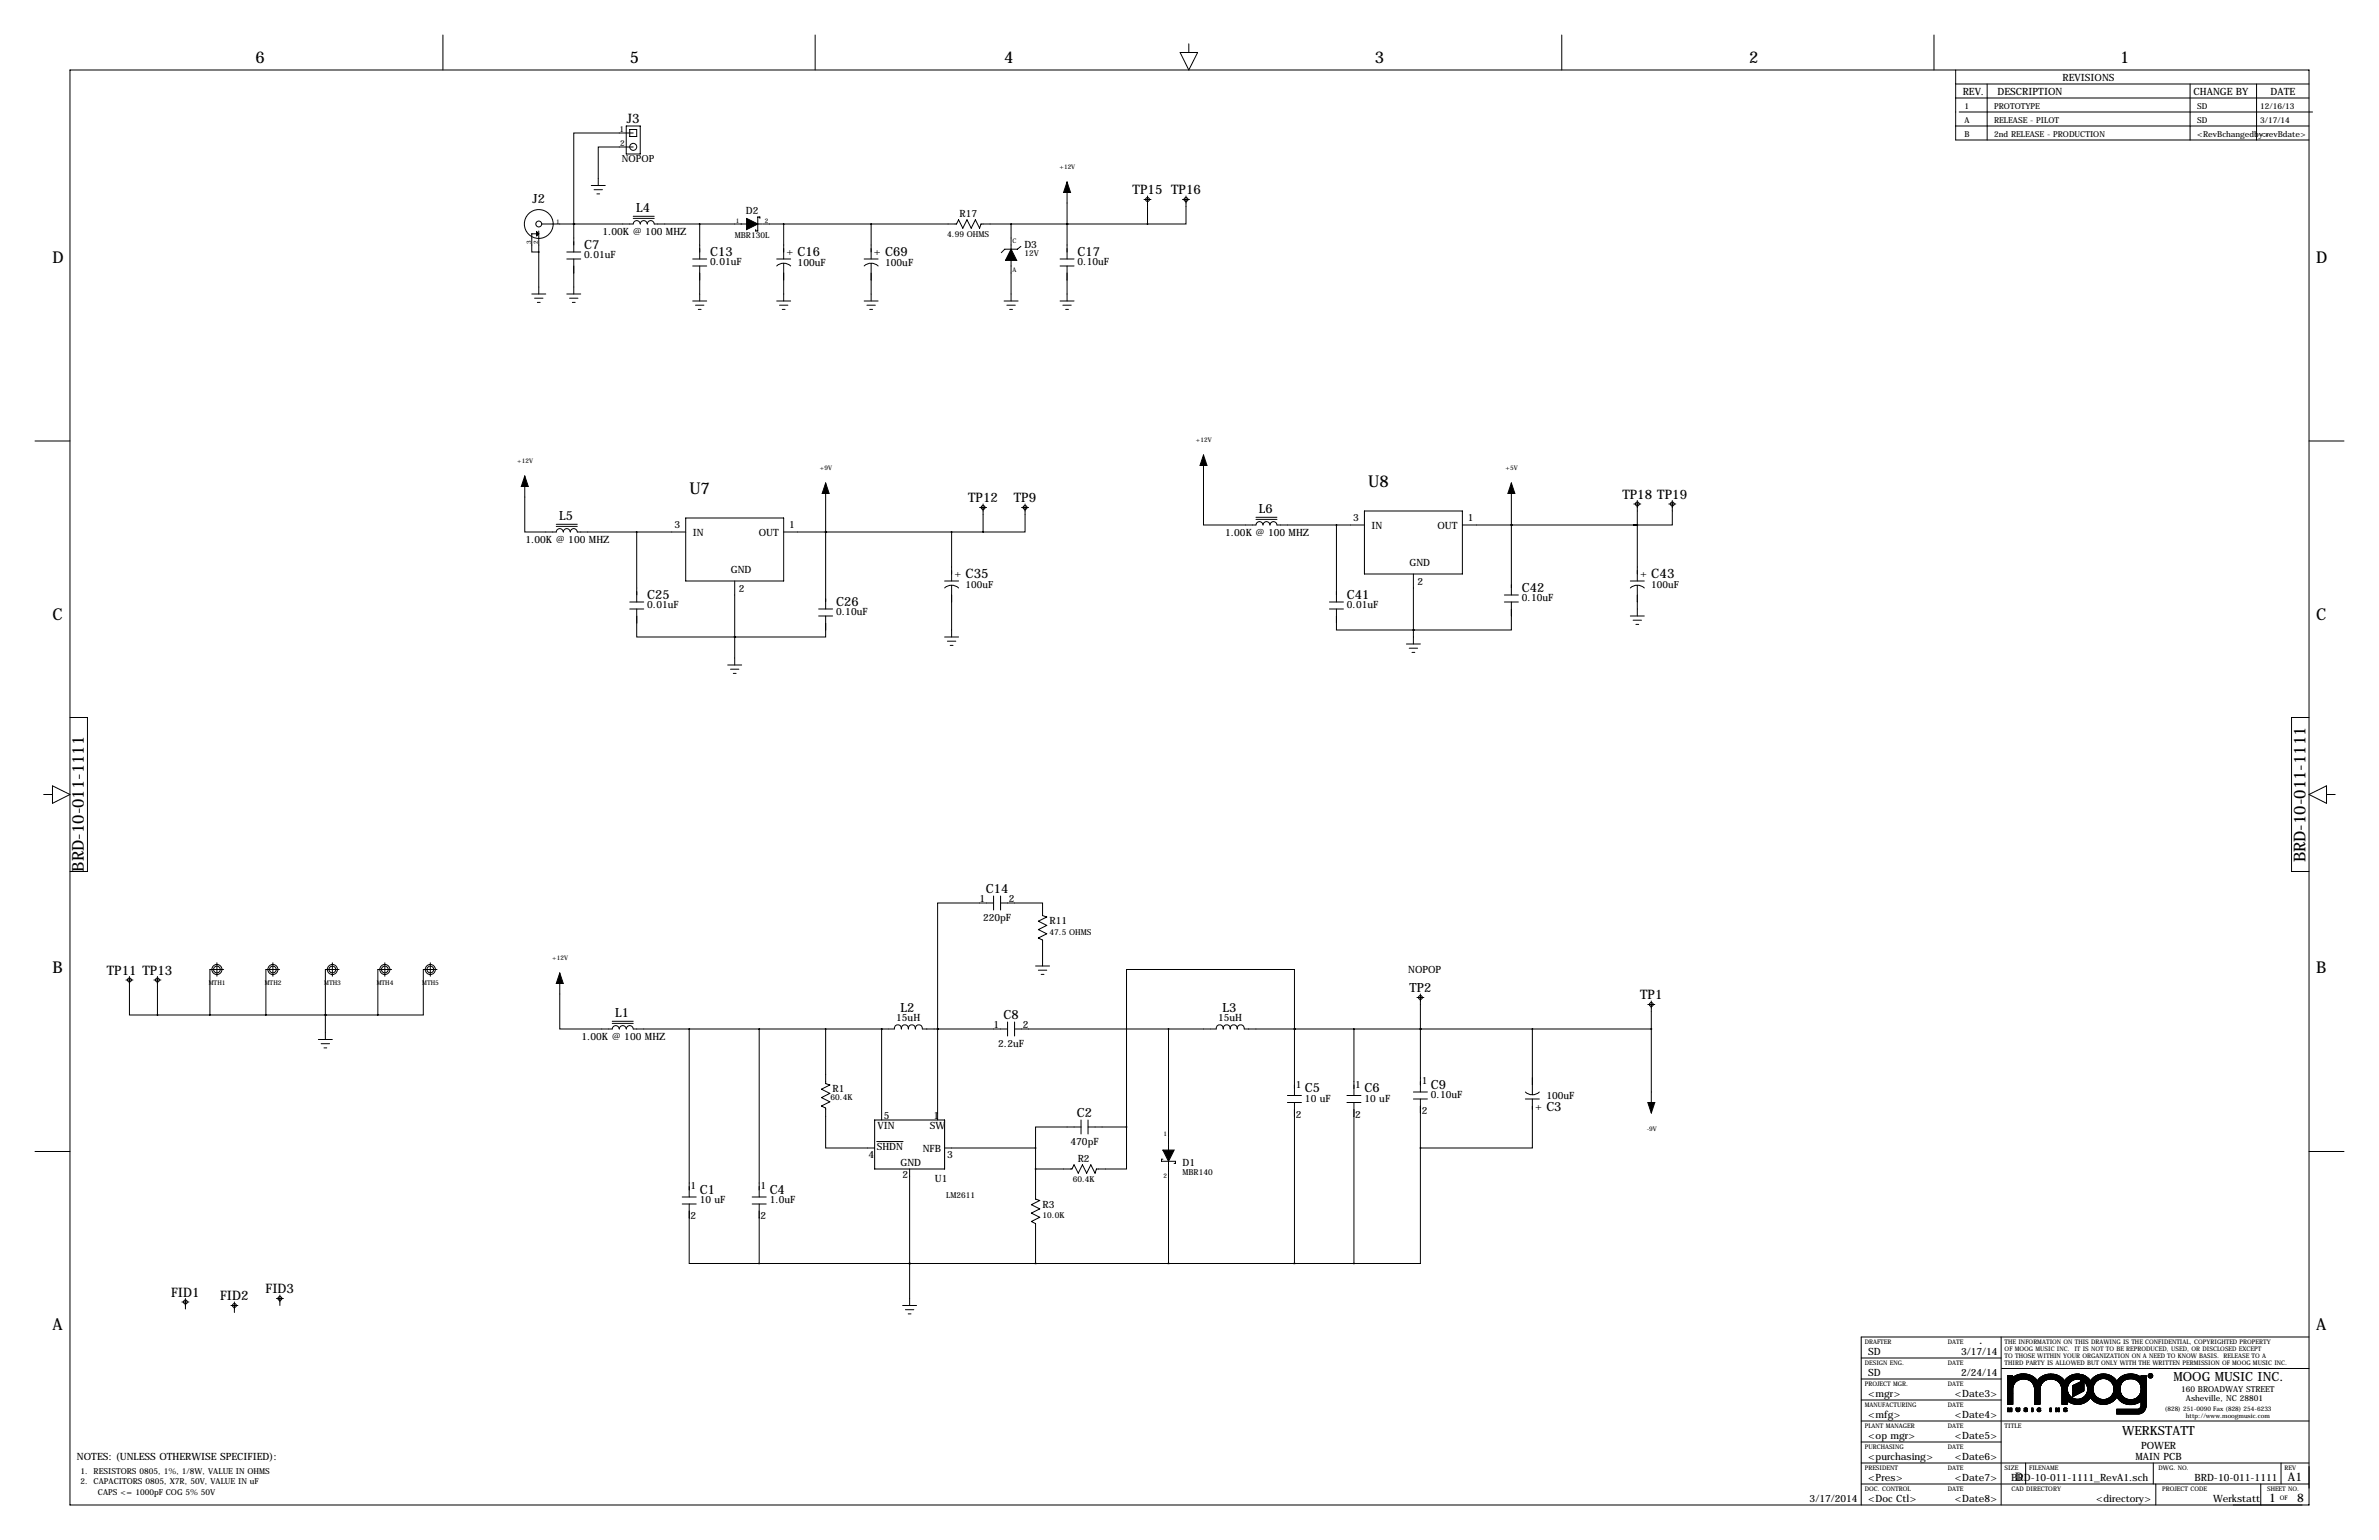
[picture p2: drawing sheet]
<svg xmlns="http://www.w3.org/2000/svg" width="864mm" height="559mm" viewBox="0 0 864 559" stroke-linecap="round" stroke-linejoin="round" font-family="sans-serif">
<defs><g id="words">
<g font-size="5.9">
<text x="92.7" y="22.9">6</text>
<text x="228.6" y="22.9">5</text>
<text x="364.5" y="22.9">4</text>
<text x="499.1" y="22.9">3</text>
<text x="635" y="22.9">2</text>
<text x="769.6" y="22.9">1</text>
<text x="19" y="95.2">D</text>
<text x="840.7" y="95.2">D</text>
<text x="250.3" y="179.1">U7</text>
<text x="496.6" y="176.5">U8</text>
<text x="19" y="224.8">C</text>
<text x="840.7" y="224.8">C</text>
<text x="30.5" y="316.2" transform="rotate(-90 30.5 316.2)">BRD-10-011-1111</text>
<text x="836.9" y="312.9" transform="rotate(-90 836.9 312.9)">BRD-10-011-1111</text>
<text x="19" y="353.1">B</text>
<text x="840.7" y="353.1">B</text>
<text x="19" y="482.6">A</text>
<text x="840.7" y="482.6">A</text>
</g>
<g font-size="4.7">
<text x="227.6" y="44.7">J3</text>
<text x="411.1" y="70.5">TP15 TP16</text>
<text x="351.4" y="182.2">TP12</text>
<text x="368" y="182.2">TP9</text>
<text x="588.9" y="180.9">TP18 TP19</text>
<text x="350.5" y="209.6">C35</text>
<text x="599.4" y="209.6">C43</text>
<text x="38.8" y="353.8">TP11 TP13</text>
<text x="595.4" y="362.6">TP1</text>
<text x="62.1" y="470.5">FID1</text>
<text x="79.9" y="471.8">FID2</text>
<text x="96.4" y="469.2">FID3</text>
</g>
<g font-size="4.6">
<text x="193.3" y="73.7">J2</text>
<text x="230.9" y="77">L4</text>
<text x="212.1" y="90.2">C7</text>
<text x="257.8" y="92.7">C13</text>
<text x="289.6" y="92.7">C16</text>
<text x="321.3" y="92.7">C69</text>
<text x="391.2" y="92.7">C17</text>
<text x="203" y="188.7">L5</text>
<text x="457" y="186.2">L6</text>
<text x="552.4" y="214.6">C42</text>
<text x="234.9" y="217.2">C25</text>
<text x="303.5" y="219.7">C26</text>
<text x="488.9" y="217.2">C41</text>
<text x="357.9" y="323.8">C14</text>
<text x="511.7" y="360">TP2</text>
<text x="223.3" y="369.1">L1</text>
<text x="326.9" y="367.3">L2</text>
<text x="364.3" y="369.6">C8</text>
<text x="443.8" y="367.3">L3</text>
<text x="519.4" y="395">C9</text>
<text x="473.7" y="396.2">C5</text>
<text x="495.3" y="396.2">C6</text>
<text x="390.9" y="405.1">C2</text>
<text x="561.3" y="403.3">C3</text>
<text x="254" y="433.1">C1</text>
<text x="279.4" y="433.1">C4</text>
<text x="789" y="501.1">MOOG MUSIC INC.</text>
<text x="770.4" y="520.7">WERKSTATT</text>
</g>
<g font-size="4.3">
<text x="731.5" y="537.2">D</text>
<text x="830.5" y="537.4">A1</text>
<text x="823.8" y="544.8">1</text>
<text x="833.9" y="544.8">8</text>
</g>
<g font-size="3.6">
<text x="748.7" y="29.2">REVISIONS</text>
<text x="712.5" y="34.3">REV.</text>
<text x="725.2" y="34.3">DESCRIPTION</text>
<text x="796.3" y="34.3">CHANGE BY</text>
<text x="824.2" y="34.3">DATE</text>
<text x="225.7" y="58.6">NOPOP</text>
<text x="270.8" y="77.5">D2</text>
<text x="348.3" y="78.8">R17</text>
<text x="218.7" y="85.1">1.00K @ 100 MHZ</text>
<text x="371.9" y="89.9">D3</text>
<text x="212.1" y="93.7">0.01uF</text>
<text x="285.5" y="92.5">+</text>
<text x="317.2" y="92.5">+</text>
<text x="257.8" y="96.3">0.01uF</text>
<text x="289.6" y="96.5">100uF</text>
<text x="321.3" y="96.5">100uF</text>
<text x="391.2" y="96.3">0.10uF</text>
<text x="244.8" y="191.5">3</text>
<text x="286.5" y="191.5">1</text>
<text x="491.2" y="189">3</text>
<text x="497.8" y="191.8">IN</text>
<text x="521.8" y="191.8">OUT</text>
<text x="532.9" y="189">1</text>
<text x="190.7" y="196.9">1.00K @ 100 MHZ</text>
<text x="251.5" y="194.3">IN</text>
<text x="275.4" y="194.3">OUT</text>
<text x="444.7" y="194.3">1.00K @ 100 MHZ</text>
<text x="265.3" y="208">GND</text>
<text x="346.5" y="209.3">+</text>
<text x="511.7" y="205.5">GND</text>
<text x="595.4" y="209.3">+</text>
<text x="268.2" y="214.6">2</text>
<text x="350.5" y="213.3">100uF</text>
<text x="514.6" y="212.1">2</text>
<text x="599.4" y="213.3">100uF</text>
<text x="234.9" y="220.7">0.01uF</text>
<text x="488.9" y="220.7">0.01uF</text>
<text x="552.4" y="218.2">0.10uF</text>
<text x="303.5" y="223.3">0.10uF</text>
<text x="355.6" y="327.2">1</text>
<text x="366.3" y="327.2">2</text>
<text x="356.9" y="334">220pF</text>
<text x="381" y="335.3">R11</text>
<text x="511.2" y="353">NOPOP</text>
<text x="325.3" y="370.6">15uH</text>
<text x="442.2" y="370.6">15uH</text>
<text x="211" y="377.2">1.00K @ 100 MHZ</text>
<text x="360.6" y="372.9">1</text>
<text x="371.3" y="372.9">2</text>
<text x="362.4" y="379.7">2.2uF</text>
<text x="470.4" y="394.7">1</text>
<text x="492" y="394.7">1</text>
<text x="516.1" y="393.4">1</text>
<text x="302.3" y="396.2">R1</text>
<text x="473.7" y="399.8">10 uF</text>
<text x="495.3" y="399.8">10 uF</text>
<text x="519.4" y="398.5">0.10uF</text>
<text x="561.3" y="398.8">100uF</text>
<text x="320.8" y="406.1">5</text>
<text x="338.8" y="406.1">1</text>
<text x="470.4" y="405.6">2</text>
<text x="492" y="405.6">2</text>
<text x="516.1" y="404.4">2</text>
<text x="557.3" y="402.8">+</text>
<text x="318.5" y="409.7">VIN</text>
<text x="337.6" y="409.7">SW</text>
<text x="318.3" y="417.3">SHDN</text>
<text x="335" y="417.8">NFB</text>
<text x="388.6" y="415.3">470pF</text>
<text x="315.2" y="420.1">4</text>
<text x="326.9" y="422.9">GND</text>
<text x="343.9" y="420.1">3</text>
<text x="391.2" y="421.7">R2</text>
<text x="429.3" y="422.9">D1</text>
<text x="250.7" y="431.5">1</text>
<text x="276.1" y="431.5">1</text>
<text x="327.7" y="427.5">2</text>
<text x="339.3" y="428.8">U1</text>
<text x="254" y="436.6">10 uF</text>
<text x="279.4" y="436.6">1.0uF</text>
<text x="250.7" y="442.5">2</text>
<text x="276.1" y="442.5">2</text>
<text x="378.5" y="438.1">R3</text>
<text x="678.2" y="491.5">SD</text>
<text x="711.9" y="491.5">3/17/14</text>
<text x="678.2" y="499.1">SD</text>
<text x="711.9" y="499.1">2/24/14</text>
<text x="678.2" y="506.7">&lt;mgr&gt;</text>
<text x="709.6" y="506.7">&lt;Date3&gt;</text>
<text x="678.2" y="514.3">&lt;mfg&gt;</text>
<text x="709.6" y="514.3">&lt;Date4&gt;</text>
<text x="678.2" y="522">&lt;op mgr&gt;</text>
<text x="709.6" y="522">&lt;Date5&gt;</text>
<text x="777.3" y="525.8">POWER</text>
<text x="27.9" y="529.6">NOTES: (UNLESS OTHERWISE SPECIFIED):</text>
<text x="678.2" y="529.6">&lt;purchasing&gt;</text>
<text x="709.6" y="529.6">&lt;Date6&gt;</text>
<text x="775.2" y="529.6">MAIN PCB</text>
<text x="678.2" y="537.2">&lt;Pres&gt;</text>
<text x="709.6" y="537.2">&lt;Date7&gt;</text>
<text x="730.1" y="537.2">BRD-10-011-1111_RevA1.sch</text>
<text x="796.6" y="537.2">BRD-10-011-1111</text>
<text x="656.9" y="544.8">3/17/2014</text>
<text x="678.2" y="544.8">&lt;Doc Ctl&gt;</text>
<text x="709.6" y="544.8">&lt;Date8&gt;</text>
<text x="760.9" y="544.8">&lt;directory&gt;</text>
<text x="803.4" y="544.8">Werkstatt</text>
</g>
<g font-size="3">
<text x="713.1" y="39.4">1</text>
<text x="723.9" y="39.4">PROTOTYPE</text>
<text x="797.6" y="39.4">SD</text>
<text x="820.4" y="39.4">12/16/13</text>
<text x="224.9" y="47.8">1</text>
<text x="713.1" y="44.5">A</text>
<text x="723.9" y="44.5">RELEASE - PILOT</text>
<text x="797.6" y="44.5">SD</text>
<text x="820.4" y="44.5">3/17/14</text>
<text x="225.1" y="52.8">2</text>
<text x="713.1" y="49.5">B</text>
<text x="723.9" y="49.5">2nd RELEASE - PRODUCTION</text>
<text x="797.6" y="49.5">&lt;RevBchangedby&gt;</text>
<text x="820.4" y="49.5">&lt;revBdate&gt;</text>
<text x="266.7" y="86.4">MBR130L</text>
<text x="343.8" y="86.2">4.99 OHMS</text>
<text x="371.9" y="93">12V</text>
<text x="381" y="339.1">47.5 OHMS</text>
<text x="301.5" y="399.3">60.4K</text>
<text x="389.4" y="429.1">60.4K</text>
<text x="429.2" y="426.4">MBR140</text>
<text x="343.5" y="434.6">LM2611</text>
<text x="378.5" y="442">10.0K</text>
<text x="791.8" y="505">160 BROADWAY STREET</text>
<text x="793.5" y="508.5">Asheville, NC 28801</text>
<text x="29.2" y="534.7">1. RESISTORS 0805, 1%, 1/8W, VALUE IN OHMS</text>
<text x="29.2" y="538.5">2. CAPACITORS 0805, X7R, 50V, VALUE IN uF</text>
<text x="35.6" y="542.3">CAPS &lt;= 1000pF COG 5% 50V</text>
</g>
<g font-size="2.4">
<text x="75.8" y="357.3">MTH1</text>
<text x="96.1" y="357.3">MTH2</text>
<text x="117.7" y="357.3">MTH3</text>
<text x="136.7" y="357.3">MTH4</text>
<text x="153.3" y="357.3">MTH5</text>
</g>
<g font-size="2.3">
<text x="384.6" y="61.4">+12V</text>
<text x="201.9" y="81.3">1</text>
<text x="267.2" y="80.8">1</text>
<text x="277.6" y="80.8">2</text>
<text x="192.8" y="88.7" transform="rotate(-90 192.8 88.7)">3</text>
<text x="195.3" y="88.7" transform="rotate(-90 195.3 88.7)">2</text>
<text x="367.5" y="88.2">C</text>
<text x="367.5" y="98.9">A</text>
<text x="434.1" y="160.4">+12V</text>
<text x="187.7" y="168">+12V</text>
<text x="297.6" y="170.6">+9V</text>
<text x="546.5" y="170.6">+5V</text>
<text x="200.4" y="348.4">+12V</text>
<text x="422.4" y="412.3">1</text>
<text x="597.8" y="410.5">-9V</text>
<text x="422.4" y="427.5">2</text>
<text x="676.9" y="487.7">DRAFTER</text>
<text x="707.1" y="487.7">DATE</text>
<text x="727.7" y="487.7">THE INFORMATION ON THIS DRAWING IS THE CONFIDENTIAL, COPYRIGHTED PROPERTY</text>
<text x="727.7" y="490.2">OF MOOG MUSIC INC. IT IS NOT TO BE REPRODUCED, USED, OR DISCLOSED EXCEPT</text>
<text x="676.9" y="495.3">DESIGN ENG.</text>
<text x="707.1" y="495.3">DATE</text>
<text x="727.7" y="492.8">TO THOSE WITHIN YOUR ORGANIZATION ON A NEED TO KNOW BASIS. RELEASE TO A</text>
<text x="727.7" y="495.3">THIRD PARTY IS ALLOWED BUT ONLY WITH THE WRITTEN PERMISSION OF MOOG MUSIC INC.</text>
<text x="676.9" y="502.9">PROJECT MGR.</text>
<text x="707.1" y="502.9">DATE</text>
<text x="676.9" y="510.5">MANUFACTURING</text>
<text x="707.1" y="510.5">DATE</text>
<text x="785.9" y="512.1">(828) 251-0090 Fax (828) 254-6233</text>
<text x="793.5" y="514.6">http://www.moogmusic.com</text>
<text x="676.9" y="518.2">PLANT MANAGER</text>
<text x="707.1" y="518.2">DATE</text>
<text x="727.7" y="518.2">TITLE</text>
<text x="676.9" y="525.8">PURCHASING</text>
<text x="707.1" y="525.8">DATE</text>
<text x="676.9" y="533.4">PRESIDENT</text>
<text x="707.1" y="533.4">DATE</text>
<text x="727.7" y="533.4">SIZE</text>
<text x="736.6" y="533.4">FILENAME</text>
<text x="783.6" y="533.4">DWG. NO.</text>
<text x="829.3" y="533.4">REV</text>
<text x="676.9" y="541">DOC. CONTROL</text>
<text x="707.1" y="541">DATE</text>
<text x="730.2" y="541">CAD DIRECTORY</text>
<text x="784.9" y="541">PROJECT CODE</text>
<text x="823" y="541">SHEET NO.</text>
<text x="827.6" y="544.3">OF</text>
</g>
</g></defs>
<g fill="none" stroke="#000" stroke-width=".36">
<path d="M160.8 12.7v12.7M295.9 12.7v12.7M428.4 19h6.3l-3.2 6.4zM431.5 15.9v3.1M566.9 12.7v12.7M702.1 12.7v12.7M25.4 25.4h812.8v520.7h-812.8zM709.9 30.5h128.3M709.9 25.4v25.4h128.3M709.9 35.6h128.3M721.4 30.5v20.4M795 30.5v20.4"/>
<path d="M819.1 30.5v20.4M227.3 45.7h5.1v10.2h-5.1zM228.6 47h2.5v2.5h-2.5zM229.9 48.3h-21.6v33M229.9 53.3h-12.7v14M709.9 45.7h128.3M711.2 40.6h128.3M214.6 67.3h5.1M215.6 68.8h3.1M216.7 70.4h1M229.9 79.2h7.6M229.9 78.5h7.6"/>
<path d="M275.8 79.2v-.5h-.7v5.1h-.8v-.5M387.3 66v28M415.3 72.4h2.5M416.6 71.1v10.2M429.3 72.4h2.5M430.5 71.1v10.2h-13.9M194.8 84.1l.8 .7-.8 .8zM195.6 84.8h-2.6v6.6h2.6M195.6 83.8v22.9M196.6 81.3h33.3M205.7 91.4h5.1M205.7 94h5.1"/>
<path d="M208.3 81.3h.1M208.3 81.3v10.1M208.3 94v12.7M229.9 81.3a1.27 1.27 0 0 1 1.2-1.2 1.27 1.27 0 0 1 1.3 1.2M232.4 81.3a1.27 1.27 0 0 1 1.3-1.2 1.27 1.27 0 0 1 1.2 1.2M235 81.3a1.27 1.27 0 0 1 1.2-1.2 1.27 1.27 0 0 1 1.3 1.2h33.5M251.5 94h5M251.5 96.5h5M254 81.3v12.7M254 96.5v12.7M275.1 81.3h1.5M276.9 81.3h70.3l.8-1.5 1.5 3 1.5-3 1.6 3 1.5-3 1.5 3 .5-1.5h60.5"/>
<path d="M281.9 94h5.1M282 96.5a3.7 3.7 0 0 1 5 0M284.5 81.3v12.7M284.5 95.5v13.7M313.7 94h5.1M313.7 96.5a3.7 3.7 0 0 1 5.1 0M316.2 81.3v12.7M316.2 95.5v13.7M367 81.3v9.1M367 94.5v14.7M370.6 89.4l-1.3 1h-4.6l-1.2 1.3M384.8 94h5.1"/>
<path d="M384.8 96.5h5.1M387.3 81.3h.1M387.3 96.5v12.7M193 106.7h5.1M194.1 108.2h3M195.1 109.7h1M205.7 106.7h5.1M206.8 108.2h3M207.8 109.7h1M251.5 109.2h5M252.5 110.7h3M253.5 112.3h1"/>
<path d="M281.9 109.2h5.1M283 110.7h3M284 112.3h1M313.7 109.2h5.1M314.7 110.7h3.1M315.7 112.3h1M364.5 109.2h5.1M365.5 110.7h3.1M366.5 112.3h1M384.8 109.2h5.1M385.8 110.7h3.1M386.8 112.3h1.1"/>
<path d="M12.7 160h12.7M190.5 172.7v20.3h11.4a1.27 1.27 0 0 1 1.3-1.2 1.27 1.27 0 0 1 1.3 1.2 1.27 1.27 0 0 1 1.2-1.2 1.27 1.27 0 0 1 1.3 1.2 1.27 1.27 0 0 1 1.3-1.2 1.27 1.27 0 0 1 1.2 1.2h39.4M299.7 175.3v45.7M436.9 165.1v25.4h19a1.27 1.27 0 0 1 1.3-1.2 1.27 1.27 0 0 1 1.3 1.2 1.27 1.27 0 0 1 1.2-1.2 1.27 1.27 0 0 1 1.3 1.2 1.27 1.27 0 0 1 1.3-1.2 1.27 1.27 0 0 1 1.2 1.2h31.8M548.6 175.3v40.6M838.2 160h12.7M201.9 191h7.6M201.9 190.2h7.6M231.1 193v25.4M248.9 188h35.6v22.8h-35.6zM284.5 193h72.4M299.7 193h.1"/>
<path d="M345.4 193v17.8M355.6 184.1h2.5M356.9 182.9v10.1M370.8 184.1h2.6M372.1 182.9v10.1h-15.2M455.9 188.5h7.6M455.9 187.7h7.6M485.1 190.5v27.9M495.3 185.4h35.6v22.9h-35.6zM530.9 190.5h63.5M548.6 190.5h.1M593.1 190.5h1.3v20.3"/>
<path d="M593.1 182.9h2.5M594.4 181.6v8.9M605.8 182.9h2.5M607.1 181.6v8.9h-12.7M228.6 218.4h5.1M266.7 210.8v30.5M342.9 210.8h5.1M342.9 213.3a3.7 3.7 0 0 1 5.1 .1M345.4 212.3v18.8M482.6 218.4h5.1M513.1 208.3v25.4M546.1 218.4h5.1"/>
<path d="M546.1 215.9h5.1M548.6 218.4v10.2h-35.5M591.8 210.8h5.1M591.8 213.3a3.7 3.7 0 0 1 5.1 .1M594.4 212.3v11.2M228.6 221h5.1M231.1 221v10.1h35.6M266.7 231.1h.1M297.2 221h5.1M297.2 223.5h5.1M299.7 223.5v7.6h-33M342.9 231.1h5.1"/>
<path d="M343.9 232.7h3.1M344.9 234.2h1M482.6 221h5.1M485.1 221v7.6h28M510.5 233.7h5.1M511.6 235.2h3M512.6 236.7h1M513.1 228.6h.1M591.8 223.5h5.1M592.8 225h3.1M593.9 226.6h1M264.2 241.3h5"/>
<path d="M265.2 242.8h3M266.2 244.3h1M25.4 260.3h6.3v55.9h-6.3M838.2 260.3h-6.4v55.9h6.4M15.8 288.3h3.2M19 285.1l6.4 3.2-6.4 3.2zM835.7 297.2h.1M838.2 288.3l6.3-3.2v6.4zM844.5 288.3h3.2M360.7 327.7h-20.3v45.7M360.7 325.1v5.1M363.2 327.7h15.3v4.5l1.5 .5-3.1 1.6 3.1 1.5-3.1 1.5 3.1 1.5-3.1 1.6 1.6 .7v9.4"/>
<path d="M363.2 325.1v5.1M45.7 355.6h2.6M47 354.3v14h10.1M55.9 355.6h2.5M57.1 354.3v14M78.7 349.4v4.8M81.2 351.8h-5v16.5M99.1 349.4v4.8M101.5 351.8h-5v16.5M120.6 349.4v4.8M123.1 351.8h-5v25.4M139.7 349.4v4.8"/>
<path d="M142.1 351.8h-4.9v16.5M156.2 349.4v4.8M158.6 351.8h-4.9v16.5h-16.5M203.2 353.1v20.3h19.1a1.27 1.27 0 0 1 1.2-1.2 1.27 1.27 0 0 1 1.3 1.2 1.27 1.27 0 0 1 1.3-1.2 1.27 1.27 0 0 1 1.2 1.2 1.27 1.27 0 0 1 1.3-1.2 1.27 1.27 0 0 1 1.3 1.2h94.8M375.9 350.5h5.1M376.9 352h3.1M378 353.6h1M57.1 368.3h80.1M115.6 377.2h5M116.6 378.7h3M118.1 368.3h.1M222.2 371.3h7.7"/>
<path d="M222.2 370.6h7.7M250.2 373.4v60.9M275.6 373.4v60.9M299.7 373.4v19.8l1.5 .5-3 1.5 3 1.5-3 1.6 3 1.5-3 1.5 1.5 .8v14.5h17.8M320 373.4h.1M320 373.4v33M324.7 373.4a1.27 1.27 0 0 1 1.2-1.5 1.27 1.27 0 0 1 1.3 1.5M327.2 373.4a1.27 1.27 0 0 1 1.3-1.5 1.27 1.27 0 0 1 1.2 1.5M329.8 373.4a1.27 1.27 0 0 1 1.2-1.5 1.27 1.27 0 0 1 1.3 1.5M332.3 373.4a1.27 1.27 0 0 1 1.3-1.5 1.27 1.27 0 0 1 1.2 1.5h31M340.4 373.4h.1M340.4 373.4v33"/>
<path d="M365.8 370.8v5.1M368.3 373.4h73.2a1.27 1.27 0 0 1 1.3-1.5 1.27 1.27 0 0 1 1.2 1.5 1.29 1.29 0 0 1 1.3-1.5 1.29 1.29 0 0 1 1.3 1.5 1.29 1.29 0 0 1 1.2-1.5 1.29 1.29 0 0 1 1.3 1.5 1.29 1.29 0 0 1 1.3-1.5 1.29 1.29 0 0 1 1.2 1.5h147.8M368.3 370.8v5.1M424.2 373.4v43.9M469.9 373.4h.1M469.9 373.4v-21.6h-61v57.1M469.9 373.4v24.1M491.5 373.4v24.1M514.3 361.9h2.6M515.6 373.4h.1M515.6 360.7v35.5M556.3 373.4v23.9"/>
<path d="M598.2 364.5h2.5M599.4 363.2v40.7M117.6 380.2h1M467.4 397.5h5M488.9 397.5h5.1M513.1 396.2h5.1M513.1 398.8h5.1M515.6 398.8v17.8M553.7 396.2a3.7 3.7 0 0 0 5.1 .1M553.7 398.8h5.1M556.3 398.8v17.8h-40.7M12.7 417.8h12.7"/>
<path d="M318.3 414.2h9.5M342.9 416.6h33M375.9 416.6v18.5l1.5 .5-3 1.5 3 1.6-3 1.5 3 1.5-3 1.5 1.5 .8v14.5M392.4 408.9h-16.5v7.7M392.4 406.4v5.1M395 408.9h13.9M395 406.4v5.1M408.9 408.9v15.3h-10.9l-.5 1.5-1.5-3-1.5 3-1.6-3-1.5 3-1.5-3-.8 1.5h-13.2M467.4 400h5M469.9 400v58.5M488.9 400h5.1M491.5 400v58.5"/>
<path d="M515.6 416.6v41.9h-24.1M838.2 417.8h12.7M247.6 434.3h5.1M247.6 436.9h5.1M250.2 436.9v21.6h25.4M273 434.3h5.1M273 436.9h5.1M275.6 436.9v21.6M330.2 424.2v49.5M422.1 420.6h-.5v.8h5.1v.7h-.5M424.2 421.4v37.1M275.6 458.5h215.9"/>
<path d="M330.2 458.5h.1M66 472.4h2.6M67.3 471.2v3.8M83.8 473.7h2.6M85.1 472.4v3.8M100.3 471.2h2.6M101.6 469.9v3.8M327.7 473.7h5M328.7 475.2h3M329.7 476.8h1M675.6 492.8h50.8M718.8 487.4h.1"/>
<path d="M726.4 485.1v61M726.6 496.6h111.6M728.8 499.9l9.8 .1M728.8 499.8l9.7 .1M728.8 499.8h1.8M728.8 499.7h1.8M728.8 499.6h1.8M728.8 499.5h1.8M728.8 499.4h1.8M728.8 499.3h1.8M728.8 499.2h1.8M730.8 499.8h7.6"/>
<path d="M730.9 499.7h7.4M731 499.6h7.2M731.1 499.5h6.9M731.3 499.4h6.6M731.3 499.4h6.5M731.5 499.3h6.1M731.7 499.2h5.7M731.9 499.1h5.3M732.1 499h4.8M732.2 498.9h4.6M732.5 498.8h4M732.8 498.7h3.4"/>
<path d="M733.3 498.6h2.4M734.4 498.5h.4M740.5 500h8M740.6 499.9h7.7M740.7 499.8h7.5M740.8 499.7h7.4M740.9 499.6h7.1M741.1 499.5h6.8M741.3 499.4h6.4M741.3 499.4h6.3M741.5 499.3h5.9M741.7 499.2h5.6"/>
<path d="M741.9 499.1h5.1M742.2 499h4.5M742.3 498.9h4.4M742.7 498.8h3.6M743 498.7h3M743.6 498.6h1.7M750.4 500h4.5M750.5 499.9h4.4M750.6 499.8h4.3M750.7 499.7h4.2M750.8 499.6h4.1M751 499.5h3.9"/>
<path d="M751.1 499.4h3.8M751.2 499.4h3.7M751.4 499.3h3.5M751.5 499.2h3.4M751.8 499.1h3.1M752 499h2.9M752.1 498.9h2.8M752.4 498.8h2.5M752.8 498.7h2.1M753.3 498.6h1.6M755.3 499.9l2.6 .1M755.3 499.8l2.5 .1"/>
<path d="M755.3 499.8h2.4M755.3 499.7h2.3M755.3 499.6h2.2M755.3 499.5h2M755.3 499.4h1.9M755.3 499.3l1.8 .1M755.3 499.2l1.6 .1M755.3 499.1l1.5 .1M755.3 499l1.3 .1M755.3 499h1M755.3 498.9h.9M755.3 498.8h.6"/>
<path d="M755.3 498.7h.2M759.8 500h7.6M759.9 499.9h7.3M760 499.8h7.1M760.1 499.7h7M760.2 499.6h6.7M760.4 499.5h6.4M760.5 499.4h6.1M760.6 499.4h5.9M760.8 499.3h5.6M760.9 499.2h5.3M761.1 499.1h4.9"/>
<path d="M761.4 499h4.3M761.5 498.9h4.1M761.8 498.8h3.5M762.1 498.7h2.9M762.6 498.6h1.9M769.5 499.9h9.6M769.6 499.9h9.5M769.7 499.8h9.4M769.8 499.7h7.3M769.9 499.6h7.1M770 499.5h6.8M770.2 499.4h6.5"/>
<path d="M770.2 499.4h6.4M770.5 499.3h5.9M770.6 499.2h5.7M770.8 499.1h5.2M771.1 499h4.7M771.2 498.9h4.5M771.6 498.8h3.7M771.8 498.7h3.3M772.4 498.6h2.1M777.2 499.7h1.9M777.2 499.6h1.9M777.2 499.5h1.9"/>
<path d="M777.2 499.4h1.9M777.2 499.3h1.9M777.2 499.2h1.9M777.2 499.1h1.9M779.8 499.5h.2M779.8 499.4h.2M779.8 499.3h.2M779.8 499.2h.2M779.8 499.1h.2M779.8 499h.2M779.9 499.6h.2M779.9 498.9h.2"/>
<path d="M779.9 499.7h.6M779.9 498.8h.9M780 499.8h.3M780.1 498.6h1.1M780.1 499.8l.4 .1M780.1 499.9h1M780.2 498.5h.8M780.2 499.6h.3M780.2 499.5h.3M780.2 499.4h.3M780.2 499.4h.7M780.2 499.1l.7 .1"/>
<path d="M780.2 499h.3M780.2 498.9h.7M780.3 498.7h-.3M780.3 498.4h.6M780.6 499.5h.3M780.6 499.4h.3M780.7 499.6h.3M780.7 499h.3M780.7 499.7h.6M780.9 499.2l-.7 .1M780.9 499.8h.4M780.9 498.7h.4"/>
<path d="M781.1 498.8h.3M781.2 498.9h.2M781.2 499.8l-.5 .1M781.2 499.5h.3M781.2 499h.2M781.3 499.4h.2M781.3 499h.2M781.3 499.2h.2M781.3 499.1h.2M781.4 499.6h-.2M838.2 485.1h-162.6v61M675.6 508h50.8"/>
<path d="M675.6 500.4h50.8M675.6 515.6h162.6M728.8 511.9h.3M728.8 511.2h.6M728.8 506.7h1.9M728.8 503.7h1.9M728.8 512.3h.3M728.8 512.2h.3M728.8 512.1h.3M728.8 512h.3M728.8 511.8h.3M728.8 511.7h.3"/>
<path d="M728.8 511.6h1.5M728.8 511.5h.7M728.8 511.4h.7M728.8 511.3h.6M728.8 511.1h.6M728.8 511h.6M728.8 510.9h.5M728.8 509.6h1.9M728.8 509.5h1.9M728.8 509.4h1.9M728.8 509.3h1.9M728.8 509.2h1.9"/>
<path d="M728.8 509.1h1.9M728.8 509h1.9M728.8 508.9h1.9M728.8 508.8h1.9M728.8 508.7h1.9M728.8 508.6h1.9M728.8 508.5h1.9M728.8 508.4h1.9M728.8 508.3h1.9M728.8 508.2h1.9M728.8 508.1h1.9M728.8 508h1.9"/>
<path d="M728.8 507.9h1.9M728.8 507.8h1.9M728.8 507.7h1.9M728.8 507.6h1.9M728.8 507.5h1.9M728.8 507.4h1.9M728.8 507.3h1.9M728.8 507.2h1.9M728.8 507.1h1.9M728.8 507h1.9M728.8 506.9h1.9M728.8 506.8h1.9"/>
<path d="M728.8 506.6h1.9M728.8 506.5h1.9M728.8 506.4h1.9M728.8 506.3h1.9M728.8 506.2h1.9M728.8 506.1h1.9M728.8 506h1.9M728.8 505.9h1.9M728.8 505.8h1.9M728.8 505.7h1.9M728.8 505.6h1.9M728.8 505.5h1.9"/>
<path d="M728.8 505.4h1.9M728.8 505.3h1.9M728.8 505.2h1.9M728.8 505.1h1.9M728.8 505h1.9M728.8 504.9h1.9M728.8 504.7h1.9M728.8 504.6h1.9M728.8 504.5h1.9M728.8 504.4h1.9M728.8 504.3h1.9M728.8 504.2h1.9"/>
<path d="M728.8 504.1h1.9M728.8 504h1.9M728.8 503.9h1.9M728.8 503.8h1.9M728.8 503.6h1.9M728.8 503.5h1.9M728.8 503.4h1.9M728.8 503.3h1.9M728.8 503.2h2M728.8 503.1h2M728.8 503h2M728.8 502.9h2"/>
<path d="M728.8 502.8h2.1M728.8 502.7h2.1M728.8 502.6h2.2M728.8 502.3h2.3M728.8 502.2h2.4M728.8 502h2.5M728.8 501.5h2.9M728.8 501.3h3.1M728.8 501h3.5M728.8 500.7h4.3M728.8 500.4h10.3M728.8 500.3h10.2"/>
<path d="M728.8 500.2h10.1M728.8 500.1l10 .1M728.8 500l9.9 .1M729.2 511.7h.6M729.2 511.7h1.1M729.3 511.9h.5M729.3 511.8h.5M729.3 512.2h.4M729.3 512.1h.4M729.3 512h.4M729.4 512.3h.3M729.6 511.5h.7"/>
<path d="M729.6 511.2h.7M729.6 511.3h.7M729.7 511.1h.6M729.7 511h.6M729.7 510.9h.6M729.9 511.9h.4M729.9 512.3h.4M729.9 512.2h.4M729.9 512.1h.4M729.9 512h.4M729.9 511.8h.4M729.9 511.7h.4"/>
<path d="M730.3 511.4h-.7M731 502.5h-2.2M731.1 502.4h-2.3M731.2 502.1l-2.4 .1M731.3 502l-2.5 .1M731.4 501.9h-2.6M731.5 501.8h-2.7M731.6 501.6l-2.8 .1M731.6 501.5l-2.8 .1M731.8 501.4h-3M731.9 511.2h.4M731.9 511.7h.4"/>
<path d="M731.9 511.6h.4M731.9 511.5h.4M731.9 511.4h.4M731.9 511.3h.4M731.9 511.1h.4M731.9 511h.4M731.9 510.9h.4M731.9 511.9h1.3M731.9 511.8l.5 .1M732 512h1.1M732 512.1h1M732 501.2h-3.2"/>
<path d="M732.1 512.2h.9M732.2 501.1h-3.4M732.4 512.3h.3M732.5 500.9l-3.7 .1M732.7 500.8l-3.9 .1M732.7 511.9h.5M732.8 511.2h.4M732.8 511.7h.4M732.8 511.6h.4M732.8 511.5h.4M732.8 511.4h.4M732.8 511.3h.4"/>
<path d="M732.8 511.1h.4M732.8 511h.4M732.8 510.9h.4M732.8 500.7l-4 .1M733.3 500.6h-4.5M733.9 500.5h-5.1M734.7 511.8l.5 .1M734.8 511.9h.4M734.8 511.2l.4 .1M734.8 512h1.1M734.8 511.4h.9M734.8 511.3h.5"/>
<path d="M734.8 511.5h1M734.8 511h1M734.9 512.1h.9M734.9 512.2h.9M734.9 511.6h1M734.9 510.9h.9M735 511.8h.1M735.1 511.7h.8M735.2 512.3h.3M735.3 510.8h.1M735.3 500.5h3.9M735.3 511.7h.7"/>
<path d="M735.5 511.2h.4M735.5 511.8h.5M735.9 511.1h-1.1M735.9 500.6h3.3M736 511.9l-.5 .1M736.1 500.7h3.2M736.3 500.7h3M736.5 500.8h2.9M736.8 500.9l2.7 .1M737 501h2.5M737 501.1h5.2M737.2 501.2h4.8"/>
<path d="M737.3 501.3h4.6M737.5 511.9h.5M737.5 511.2h.5M737.5 512.3h.5M737.5 512.2h.5M737.5 512.1h.5M737.5 512h.5M737.5 511.8h.5M737.5 511.7h.5M737.5 511.6h.5M737.5 511.5h.5M737.5 511.4h.5"/>
<path d="M737.5 511.3h.5M737.5 511.1h.5M737.5 511h.5M737.5 510.9h.5M737.5 501.5h4.2M737.7 501.8h3.8M737.9 502h3.4M737.9 502h3.3M738 502.1h3.2M738 502.2h3.1M738.1 502.3h3M738.2 502.7h2.7"/>
<path d="M738.2 502.6h2.7M738.3 502.8h2.5M738.3 502.9h2.5M738.4 503h2.3M738.4 503.3h2.3M738.4 503.2h2.3M738.4 503.1h2.3M738.5 503.5h2.1M738.5 503.4h2.1M738.5 503.7h2.1M738.5 503.6h2.1M738.6 504h2"/>
<path d="M738.6 503.9h2M738.6 503.8h2M738.6 506.7h1.9M738.6 509.6h1.9M738.6 509.5h1.9M738.6 509.4h1.9M738.6 509.3h1.9M738.6 509.2h1.9M738.6 509.1h1.9M738.6 509h1.9M738.6 508.9h1.9M738.6 508.8h1.9"/>
<path d="M738.6 508.7h1.9M738.6 508.6h1.9M738.6 508.5h1.9M738.6 508.4h1.9M738.6 508.3h1.9M738.6 508.2h1.9M738.6 508.1h1.9M738.6 508h1.9M738.6 507.9h1.9M738.6 507.8h1.9M738.6 507.7h1.9M738.6 507.6h1.9"/>
<path d="M738.6 507.5h1.9M738.6 507.4h1.9M738.6 507.3h1.9M738.6 507.2h1.9M738.6 507.1h1.9M738.6 507h1.9M738.6 506.9h1.9M738.6 506.8h1.9M738.6 506.6h1.9M738.6 506.5h1.9M738.6 506.4h1.9M738.6 506.3h1.9"/>
<path d="M738.6 506.2h1.9M738.6 506.1h1.9M738.6 506h1.9M738.6 505.9h1.9M738.6 505.8h1.9M738.6 505.7h1.9M738.6 505.6h1.9M738.6 505.5h1.9M738.6 505.4h1.9M738.6 505.3h1.9M738.6 505.2h1.9M738.6 505.1h1.9"/>
<path d="M738.6 505h1.9M738.6 504.9h1.9M738.6 504.7h1.9M738.6 504.6h1.9M738.6 504.5h1.9M738.6 504.4h1.9M738.6 504.3h1.9M738.6 504.2h2M738.6 504.1h2M739.5 511.7h.5M739.5 511.6h.5M739.5 511.5h.5"/>
<path d="M739.5 511.8l.6 .1M739.5 511.3h.5M739.6 511.9l1.2 .1M739.6 511.1h1.2M739.6 501h2.6M739.6 512h1.2M739.7 512.1h1M739.7 511h1M739.8 512.2h.9M739.8 510.9h.8M739.9 500.7h3.2M740 511.4h-.5"/>
<path d="M740.1 512.3h.3M740.1 500.4h8.8M740.2 510.8h.1M740.2 511.2l-.7 .1M740.2 500.3h8.6M740.2 500.2h8.5M740.3 511.2l.6 .1M740.3 500.1l8.4 .1M740.4 500.1h8.2M740.4 511.3h.4M740.5 511.7l.3 .1M740.5 511.4h.1"/>
<path d="M740.6 503.6l-2.1 .1M740.8 502.8l-2.5 .1M740.9 511.8l-.5 .1M741 502.5h-2.8M741 502.4h-2.9M741.4 501.9h-3.6M741.5 501.6l-3.8 .1M741.6 501.5l-4 .1M741.8 501.4h-4.4M742.4 500.9l-2.8 .1M742.6 500.8l-2.9 .1M742.8 500.7l-3 .1"/>
<path d="M743.3 500.6h-3.4M743.9 500.5h-3.9M744.2 511.9h.4M744.2 511.2h.4M744.2 512.3h.4M744.2 512.2h.4M744.2 512.1h.4M744.2 512h.4M744.2 511.8h.4M744.2 511.7h.4M744.2 511.6h.4M744.2 511.5h.4"/>
<path d="M744.2 511.4h.4M744.2 511.3h.4M744.2 511.1h.4M744.2 511h.4M744.2 510.9h.4M745.1 500.5h3.9M745.7 500.6h3.4M745.9 500.7h3.2M746.2 500.7l3 .1M746.3 511.9h.4M746.3 511.2l.6 .1M746.3 512.3h.4"/>
<path d="M746.3 512.2h.4M746.3 512.1h.4M746.3 512h.4M746.3 511.8h.4M746.3 511.7h.4M746.3 511.7h1.3M746.3 511.6h1.3M746.3 511.5h1.3M746.3 511.4h.7M746.3 511.3h.6M746.3 511.1h.5M746.3 511h.5"/>
<path d="M746.3 510.9h.4M746.4 500.8l2.9 .1M746.6 500.9h5.7M746.8 511.7h.8M746.8 511.8h.8M746.8 501h5.3M746.9 501.1h5.2M746.9 511.9h.7M747 512h.6M747 512.1h.6M747 501.2h4.9M747.1 511.2h.5"/>
<path d="M747.1 512.3h.5M747.1 512.2h.5M747.1 511.4h.5M747.1 511.3h.5M747.1 511.1h.5M747.1 511h.5M747.1 510.9h.5M747.1 501.3h4.7M747.2 501.4h4.5M747.4 501.5h4.1M747.4 501.5h4.2M747.5 501.6h3.9"/>
<path d="M747.6 501.8h3.7M747.6 501.9h3.6M747.7 502h3.4M747.8 502.1h3.3M747.9 502.2h3.1M747.9 502.3h3M748 502.4h2.9M748 502.5h2.8M748.1 502.6h2.7M748.1 502.7h2.7M748.2 502.8h2.5M748.2 503h2.4"/>
<path d="M748.3 503.1h2.3M748.3 503.3h2.3M748.3 503.2h2.3M748.4 503.6h2.1M748.4 503.5h2.1M748.4 503.4h2.1M748.4 503.7h2.1M748.4 503.8h2.1M748.5 504.3h2M748.5 504.2h2M748.5 504.1h2M748.5 504h2"/>
<path d="M748.5 503.9h2M748.5 506.7l3.2 .1M748.5 509.6h1.9M748.5 509.5h1.9M748.5 509.4h1.9M748.5 509.3h1.9M748.5 509.2h1.9M748.5 509.1h1.9M748.5 509h1.9M748.5 508.9h1.9M748.5 508.8h1.9M748.5 508.7h1.9"/>
<path d="M748.5 508.6h1.9M748.5 508.5h1.9M748.5 508.4h1.9M748.5 508.3h9.3M748.5 508h9.6M748.5 507.8h9.8M748.5 507.7h9.8M748.5 507.6l9.9 .1M748.5 507.5l4.8 .1M748.5 507.5h4.4M748.5 507.4h4.3M748.5 507.3h4"/>
<path d="M748.5 507.2h3.8M748.5 507.1h3.7M748.5 507h3.5M748.5 506.9l3.4 .1M748.5 506.8l3.3 .1M748.5 506.6l3.1 .1M748.5 506.6h3M748.5 506.5h2.9M748.5 506.4h2.8M748.5 506.3h2.8M748.5 506.2h2.7M748.5 506.1l2.6 .1"/>
<path d="M748.5 506h2.6M748.5 505.9h2.5M748.5 505.8l2.5 .1M748.5 505.8h2.4M748.5 505.7h2.4M748.5 505.6h2.3M748.5 505.5h2.3M748.5 505.4h2.2M748.5 505.3h2.2M748.5 505.2l2.2 .1M748.5 505.1h2.1M748.5 505h2.1"/>
<path d="M748.5 504.9h2.1M748.5 504.9h2M748.5 504.7h2M748.5 504.6h2M748.5 504.5l2 .1M748.5 504.5h2M748.5 504.4h2M749.1 511.8l.5 .1M749.1 511.7h.5M749.1 511.6h.5M749.1 511.5h.5M749.1 511.4h.5"/>
<path d="M749.1 511.3h.5M749.1 511.9l1.3 .1M749.2 512h1.2M749.2 511.1h1.2M749.2 511h1.1M749.3 512.1h1M749.4 512.2h.8M749.4 510.9h.8M749.6 512.3h.4M749.7 510.8h.2M749.7 511.2l-.6 .1M749.7 500.7h3.3"/>
<path d="M749.9 511.2l.5 .1M749.9 500.4h5M750 511.9h.4M750 511.7l.4 .1M750 511.4h.2M750 511.3h.3M750.1 500.3h4.8M750.1 500.2h4.8M750.2 500.1h4.7M750.3 500.1h4.6M750.6 508.4h7.1M750.7 508.5h6.9"/>
<path d="M750.7 502.9l-2.5 .1M750.8 508.6h6.7M751 508.7h6.3M751.1 508.8h6.1M751.1 502l-3.3 .1M751.2 508.8h5.9M751.4 508.9h5.5M751.6 509h5.1M751.8 509.1h4.7M751.9 509.2h4.5M752.1 509.3h4M752.4 509.4h3.5"/>
<path d="M752.4 506.6h.5M752.4 506.2h1.1M752.4 505.8h2M752.4 505.3h2.9M752.4 504.5h.3M752.4 504h1.1M752.4 503.6h2M752.4 503.2h2.6M752.4 502.9h4.1M752.4 502.8h4.1M752.5 504.5l-.1 .1M752.5 502.7h4"/>
<path d="M752.6 500.8l-3 .1M752.6 506.7l-.2 .1M752.8 504.9h3.4M752.8 502.6h3.7M752.8 500.7l-3.1 .1M752.8 509.5h2.7M752.8 506.6l-.4 .1M752.8 504.4h-.4M752.9 502.5h3.6M753 504.3h-.6M753.1 504.7h3.4M753.1 506.5h-.7"/>
<path d="M753.2 502.4h3.3M753.2 500.6h-3.4M753.2 504.2h-.8M753.3 506.4h-.9M753.3 504.6h3.2M753.4 509.6h1.5M753.4 504.1h-1M753.4 502.3h3.1M753.4 504.5h3.1M753.5 506.3h-1.1M753.5 502.3h3M753.6 504.4h2.9"/>
<path d="M753.7 503.9l-1.3 .1M753.7 504.3h2.8M753.7 502.2h2.8M753.8 500.5h-3.9M753.8 509.6h.7M753.8 506.1l-1.4 .1M753.9 503.8l-1.5 .1M753.9 502.1h2.6M753.9 504.2h2.6M754 506l-1.6 .1M754.1 503.7l-1.7 .1M754.1 505.9l-1.7 .1"/>
<path d="M754.1 504.1h2.4M754.1 502h2.4M754.2 501.9h2.3M754.3 504h2.2M754.3 503.6l-1.9 .1M754.3 505.8l-1.9 .1M754.4 504h2.1M754.4 501.8h2.1M754.5 500.5h.4M754.5 503.5h-2.1M754.6 503.9h1.9M754.6 505.7h-2.2"/>
<path d="M754.6 501.7h1.9M754.8 503.8h1.7M754.8 503.4h-2.4M754.8 501.6h1.7M754.9 505.6h-2.5M755 505.5h-2.6M755 503.3h-2.6M755 503.7h1.5M755 501.5h1.5M755.1 501.4h1.4M755.2 503.6h1.3M755.2 505.4h-2.8"/>
<path d="M755.3 500.5h3.1M755.3 503.5h1.2M755.3 503.4h1.2M755.3 503.3h1.2M755.3 503.2h1.2M755.3 501.3h5.7M755.3 501h5.9M755.3 500.9h6.1M755.3 500.8l3.4 .1M755.3 500.7h3.3M755.3 500.6h3.2M755.3 500.4h3.1"/>
<path d="M755.3 500.3h2.9M755.3 500.2h2.9M755.3 500.1l2.8 .1M755.3 500l2.7 .1M755.4 507.5h3.2M755.5 505.2l-3.1 .1M755.8 505.1l-3.4 .1M755.9 505l-3.5 .1M756.1 507.1h5.3M756.1 504.9l-3.6 .1M756.3 507h5M756.4 507h4.8"/>
<path d="M756.4 504.7l-3.6 .1M756.5 503.1l-4.1 .1M756.5 503l-4.1 .1M756.5 506.9h4.6M756.6 506.8h4.4M756.6 501.4h4.3M756.7 506.7h4.2M756.7 501.5h4M756.8 501.5h3.9M756.8 506.6h3.9M756.9 506.5h3.8M756.9 501.6h3.7"/>
<path d="M757 506.4h3.6M757 501.8h3.6M757 506.3h3.6M757.1 506.2h3.4M757.2 506.2h3.2M757.2 502h3.2M757.2 506h3.2M757.2 502.1h3.1M757.3 505.9l3 .1M757.3 505.9h3M757.3 502.2h3M757.4 505.8h2.8"/>
<path d="M757.4 502.4h2.8M757.4 502.3h2.8M757.4 505.7h2.8M757.5 505.6h2.6M757.5 505.5h2.6M757.5 502.7h2.6M757.5 502.6h2.6M757.6 505.4h2.5M757.6 502.8h2.4M757.6 505.3h2.4M757.6 502.9h2.3M757.7 505.1h2.2"/>
<path d="M757.7 505h2.2M757.7 503.1h2.2M757.7 503h2.2M757.7 504.9l2.2 .1M757.7 503.3h2.2M757.7 503.2h2.2M757.8 504.9h2.1M757.8 504.7l2.1 .1M757.8 504.6h2M757.8 503.5h2M757.8 503.4h2M757.8 503.7h2"/>
<path d="M757.8 504.5h2M757.8 504.4h2M757.8 504.3h2M757.8 504.2h2M757.8 504.1h2M757.8 504h2M757.8 503.9h2M757.8 503.8h2M757.8 503.6h2M757.9 508.2l-9.4 .1M758 508.1l-9.5 .1M758.2 507.9h-9.7"/>
<path d="M758.5 507.5l-3.5 .1M758.7 507.4h-3.2M758.7 507.3h-2.9M758.9 507.2h-2.9M759 507.2h2.6M759 507.3h2.7M759.1 507.4h2.8M759.2 507.5h2.9M759.2 500.7h2.6M759.2 507.5l3.2 .1M759.3 507.6l3.4 .1M759.4 507.7l3.8 .1"/>
<path d="M759.5 507.8h8.2M759.5 507.9h8.2M759.5 500.2h8.1M759.6 508h8M759.6 500.2h8M759.7 500.1h7.8M759.7 508.1h7.8M759.9 508.2h7.5M759.9 508.3h7.4M760 508.4h7.2M760.1 508.5h7M760.1 502.5h-2.6"/>
<path d="M760.3 508.6h6.6M760.4 508.7h6.4M760.5 501.9h-3.4M760.5 508.8h6.1M760.7 508.8h5.8M760.8 508.9h5.6M761 509h5.2M761.1 501.2h-5.8M761.2 501.1h-5.9M761.2 509.1h4.7M761.3 509.2h4.6M761.6 509.3h4"/>
<path d="M761.6 500.8l-2.6 .1M761.7 500.7l-2.6 .1M761.8 509.4h3.5M762 500.6h-2.8M762.3 509.5h2.6M762.3 500.5h-3M762.7 500.4h-3.3M762.9 509.6h1.4M763 500.3h-3.5M763.3 509.6h.5M764.2 500.3h3.5M764.5 500.4h3.3"/>
<path d="M764.9 500.5h3M765.1 507.5h2.9M765.1 500.6h2.9M765.3 500.7h2.7M765.5 500.7h2.6M765.6 500.8l2.6 .1M765.8 500.9l2.5 .1M765.9 507h2.4M765.9 501h2.4M766 501.1h2.3M766.1 506.9h4.7M766.1 501.2h2.3"/>
<path d="M766.2 506.8h4.5M766.2 501.3h4.4M766.3 506.7h4.3M766.3 501.4h4.2M766.4 506.6h4.1M766.4 501.5h4M766.5 506.5h3.9M766.5 501.5h3.9M766.5 506.4h3.9M766.5 501.6h3.8M766.6 506.3h3.7M766.6 501.8h3.6"/>
<path d="M766.7 506.2h3.5M766.7 501.9h3.5M766.8 506.1h3.3M766.8 502h3.3M766.9 505.9h3.2M766.9 502.1h3.1M766.9 505.9h3.1M766.9 502.2h3.1M767 505.8h3M767 505.7h3M767 502.4h2.9M767 502.3h2.9"/>
<path d="M767.1 505.6h2.8M767.1 502.5h2.8M767.1 505.5h2.8M767.1 505.4h2.8M767.1 502.7h2.7M767.1 502.6h2.8M767.2 505.3h2.6M767.2 502.8h2.6M767.2 505.1h2.6M767.3 505h2.4M767.3 504.9h2.4M767.3 503.2h2.4"/>
<path d="M767.3 503.1h2.4M767.3 503h2.4M767.3 504.7l2.4 .1M767.3 504.7h2.4M767.3 503.4h2.4M767.3 503.3h2.4M767.4 503.7h2.2M767.4 504.5h2.3M767.4 504.4h2.2M767.4 504.3h2.2M767.4 504.2h2.2M767.4 504.1h2.2"/>
<path d="M767.4 504h2.2M767.4 503.9h2.2M767.4 503.8h2.2M767.4 503.6h2.3M767.4 503.5h2.3M767.8 507.7l-3.8 .1M767.9 507.6l-3.5 .1M768 507.5l-3.2 .1M768.1 507.4h-2.8M768.2 507.3h-2.7M768.3 507.2h-2.7M768.3 513.1h8.2"/>
<path d="M768.3 512.9h8.8M768.3 512.6h9.5M768.3 512.3h9.9M768.3 512.1h10M768.3 511.7h10.3M768.3 507.1h-2.5M768.4 506.9l-2.4 .1M768.5 506.9l2.4 .1M768.6 507h2.3M768.6 501.1h2.2M768.6 507.1h2.5M768.6 501h2.3"/>
<path d="M768.7 507.2h2.5M768.8 507.3h2.6M768.8 507.4h2.8M768.8 500.7h2.8M768.9 507.5h2.8M768.9 507.5l3.1 .1M769 507.6l3.4 .1M769.1 507.7l3.7 .1M769.1 500.3h10M769.2 507.8h9.9M769.2 500.2h9.9M769.2 507.9h9.9"/>
<path d="M769.3 508h9.8M769.3 500.2h9.8M769.3 500.1h9.8M769.4 508.1h9.7M769.5 508.2h9.6M769.6 508.3h9.5M769.7 508.4h9.4M769.7 503.6l-2.3 .1M769.8 508.5h7.3M769.8 502.9l-2.6 .1M769.9 508.6h7M770.1 508.7h6.7"/>
<path d="M770.2 508.8h6.5M770.3 508.8h6.3M770.4 508.9h6.1M770.6 509h5.7M770.7 501.2h-2.2M770.8 509.1h5.2M770.9 509.2h5.1M771.1 500.9l-2.4 .1M771.2 509.3h4.5M771.3 500.8l-2.6 .1M771.4 509.4h4.1M771.4 500.7l-2.6 .1"/>
<path d="M771.8 509.5h3.3M771.8 500.6h-2.9M772.2 500.5h-3.2M772.3 509.6h2.3M772.5 509.6h1.8M772.9 500.4h-3.9M774 500.4h5.1M774.2 507.8h4.9M774.5 507.7h4.6M774.7 500.5h4.4M774.9 507.6h4.2M775.1 500.6h4"/>
<path d="M775.2 507.5h3.9M775.3 507.4h3.8M775.3 500.7h3.8M775.5 507.3h3.6M775.5 500.7h3.6M775.6 500.8h3.5M775.6 507.2h3.5M775.8 507.1h3.3M775.8 500.9h3.3M775.9 507h3.2M776 507h3.1M776 501h3.1"/>
<path d="M776 501.1h3.1M776.1 506.9h3M776.1 501.2h3M776.2 506.8h2.9M776.2 511.3h2.6M776.2 501.3h2.9M776.3 506.7h2.8M776.3 501.4h2.8M776.4 506.6h2.7M776.4 506.5h2.7M776.4 501.5h2.7M776.5 506.4h2.6"/>
<path d="M776.5 501.5h2.6M776.5 506.3h2.6M776.6 511.1h2.3M776.6 501.8h2.5M776.6 501.6h2.5M776.6 506.2h2.5M776.7 511h2.2M776.7 501.9h2.4M776.7 506h2.4M776.7 502h2.4M776.8 505.9h2.3M776.8 502h2.3"/>
<path d="M776.8 510.9h2.1M776.8 502.1h2.3M776.9 505.8h2.2M776.9 505.7h2.2M776.9 502.2h2.2M776.9 510.8h2.1M776.9 505.6h2.2M776.9 502.4h2.2M776.9 502.3h2.2M777 513h-8.7M777 510.8h2M777 505.5h2.1"/>
<path d="M777 502.5h2.1M777 505.4h2.1M777 505.3h2.1M777 502.7h2.1M777 502.6h2.1M777.1 510.6h1.9M777.1 505.1h2M777.1 502.8h2M777.1 504.9h2M777.1 503h2M777.1 502.9h2M777.2 510.4h1.9"/>
<path d="M777.2 510.3h1.9M777.2 504.9h1.9M777.2 504.7h1.9M777.2 504.6h1.9M777.2 504.5h1.9M777.2 503.5h1.9M777.2 503.4h1.9M777.2 503.3h1.9M777.2 503.2h1.9M777.2 503.1h1.9M777.2 503.7h1.9M777.2 510.2h1.9"/>
<path d="M777.2 510.1h1.9M777.2 510h1.9M777.2 509.9h1.9M777.2 509.8h1.9M777.2 509.7h1.9M777.2 509.6h1.9M777.2 509.5h1.9M777.2 509.4h1.9M777.2 509.3h1.9M777.2 509.2h1.9M777.2 509.1h1.9M777.2 509h1.9"/>
<path d="M777.2 508.9h1.9M777.2 508.8h1.9M777.2 508.7h1.9M777.2 508.6h1.9M777.2 508.5h1.9M777.2 504.4h1.9M777.2 504.3h1.9M777.2 504.2h1.9M777.2 504.1h1.9M777.2 504h1.9M777.2 503.9h1.9M777.2 503.8h1.9"/>
<path d="M777.2 503.6h1.9M777.4 512.8l-9.1 .1M777.6 512.7l-9.3 .1M777.7 512.6l-9.4 .1M777.9 512.5h-9.6M778.1 512.4h-9.8M778.3 512.2h-10M778.4 512l-10.1 .1M778.5 511.9l-10.2 .1M778.5 511.8l-10.2 .1M778.7 511.6h-10.4M778.7 511.5h-10.4"/>
<path d="M778.8 511.4h-10.5M778.9 511.2l-2.6 .1M780.4 500h.5M675.6 530.9h162.6M675.6 523.2h50.8M675.6 538.5h162.6M735.3 530.9v7.6M781.7 530.9v7.6M782.6 538.5v7.6M820.7 538.5v7.6M828 530.9v7.6"/>
<circle cx="229.9" cy="53.3" r="1.27"/>
<circle cx="416.6" cy="72.4" r=".71"/>
<circle cx="430.5" cy="72.4" r=".71"/>
<circle cx="195.6" cy="81.3" r="5.2"/>
<circle cx="195.6" cy="81.3" r="1.07"/>
<circle cx="356.9" cy="184.1" r=".71"/>
<circle cx="372.1" cy="184.1" r=".71"/>
<circle cx="594.4" cy="182.9" r=".71"/>
<circle cx="607.1" cy="182.9" r=".71"/>
<circle cx="47" cy="355.6" r=".71"/>
<circle cx="57.1" cy="355.6" r=".71"/>
<circle cx="78.7" cy="351.8" r="1.83"/>
<circle cx="78.7" cy="351.8" r="1.22"/>
<circle cx="99.1" cy="351.8" r="1.83"/>
<circle cx="99.1" cy="351.8" r="1.22"/>
<circle cx="120.6" cy="351.8" r="1.83"/>
<circle cx="120.6" cy="351.8" r="1.22"/>
<circle cx="139.7" cy="351.8" r="1.83"/>
<circle cx="139.7" cy="351.8" r="1.22"/>
<circle cx="156.2" cy="351.8" r="1.83"/>
<circle cx="156.2" cy="351.8" r="1.22"/>
<circle cx="515.6" cy="361.9" r=".71"/>
<circle cx="599.4" cy="364.5" r=".71"/>
<circle cx="67.3" cy="472.4" r=".71"/>
<circle cx="85.1" cy="473.7" r=".71"/>
<circle cx="101.6" cy="471.2" r=".71"/>
</g>
<path d="M317.5 406.4h25.4v17.8h-25.4z" fill="none" stroke="#000" stroke-width=".38"/>
<path d="M271 79.2l4.1 2.1-4.1 2zM367 90.4l2.1 4.1h-4.1zM422.1 417.3h4.1l-2 4.1z" fill="#000" stroke="#000" stroke-width=".38"/>
<path d="M387.3 66l1.3 3.9h-2.5zM190.5 172.7l1.3 3.8h-2.6zM299.7 175.3l1.3 3.8h-2.6zM436.9 165.1l1.2 3.8h-2.5zM548.6 175.3l1.3 3.8h-2.5zM203.2 353.1l1.3 3.8h-2.6zM598.2 400h2.5l-1.3 3.9z" fill="#000" stroke="#000" stroke-width=".36"/>
<path d="M320 373.4a.05 .05 0 0 0 .1 0 .05 .05 0 0 0-.1 0zM408.9 408.9a.05 .05 0 0 0 .1 0 .05 .05 0 0 0-.1 0zM340.3 373.4a.05 .05 0 0 0 .1 0 .05 .05 0 0 0-.1 0zM340.3 373.4a.05 .05 0 0 0 .1 0 .05 .05 0 0 0-.1 0zM367 81.3a.05 .05 0 0 0 .1 0 .05 .05 0 0 0-.1 0zM548.6 190.5a.05 .05 0 0 0 .1 0 .05 .05 0 0 0-.1 0zM485.1 190.5a.05 .05 0 0 0 .1 0 .05 .05 0 0 0-.1 0zM387.3 81.3a.05 .05 0 0 0 .1 0 .05 .05 0 0 0-.1 0zM556.2 373.4a.05 .05 0 0 0 .1 0 .05 .05 0 0 0-.1 0zM231.1 193a.05 .05 0 0 0 .1 0 .05 .05 0 0 0-.1 0zM548.6 190.5a.05 .05 0 0 0 .1 0 .05 .05 0 0 0-.1 0zM599.4 373.4a.05 .05 0 0 0 .1 0 .05 .05 0 0 0-.1 0zM594.3 190.5a.05 .05 0 0 0 .1 0 .05 .05 0 0 0-.1 0zM345.4 193a.05 .05 0 0 0 .1 0 .05 .05 0 0 0-.1 0zM356.8 193a.05 .05 0 0 0 .1 0 .05 .05 0 0 0-.1 0zM387.3 81.3a.05 .05 0 0 0 .1 0 .05 .05 0 0 0-.1 0zM416.5 81.3a.05 .05 0 0 0 .1 0 .05 .05 0 0 0-.1 0zM137.1 368.3a.05 .05 0 0 0 .1 0 .05 .05 0 0 0-.1 0zM57.1 368.3a.05 .05 0 0 0 .1 0 .05 .05 0 0 0-.1 0zM316.2 81.3a.05 .05 0 0 0 .1 0 .05 .05 0 0 0-.1 0z" fill="#000" stroke="#000" stroke-width=".63"/>
<use href="#words"/>
</svg>
